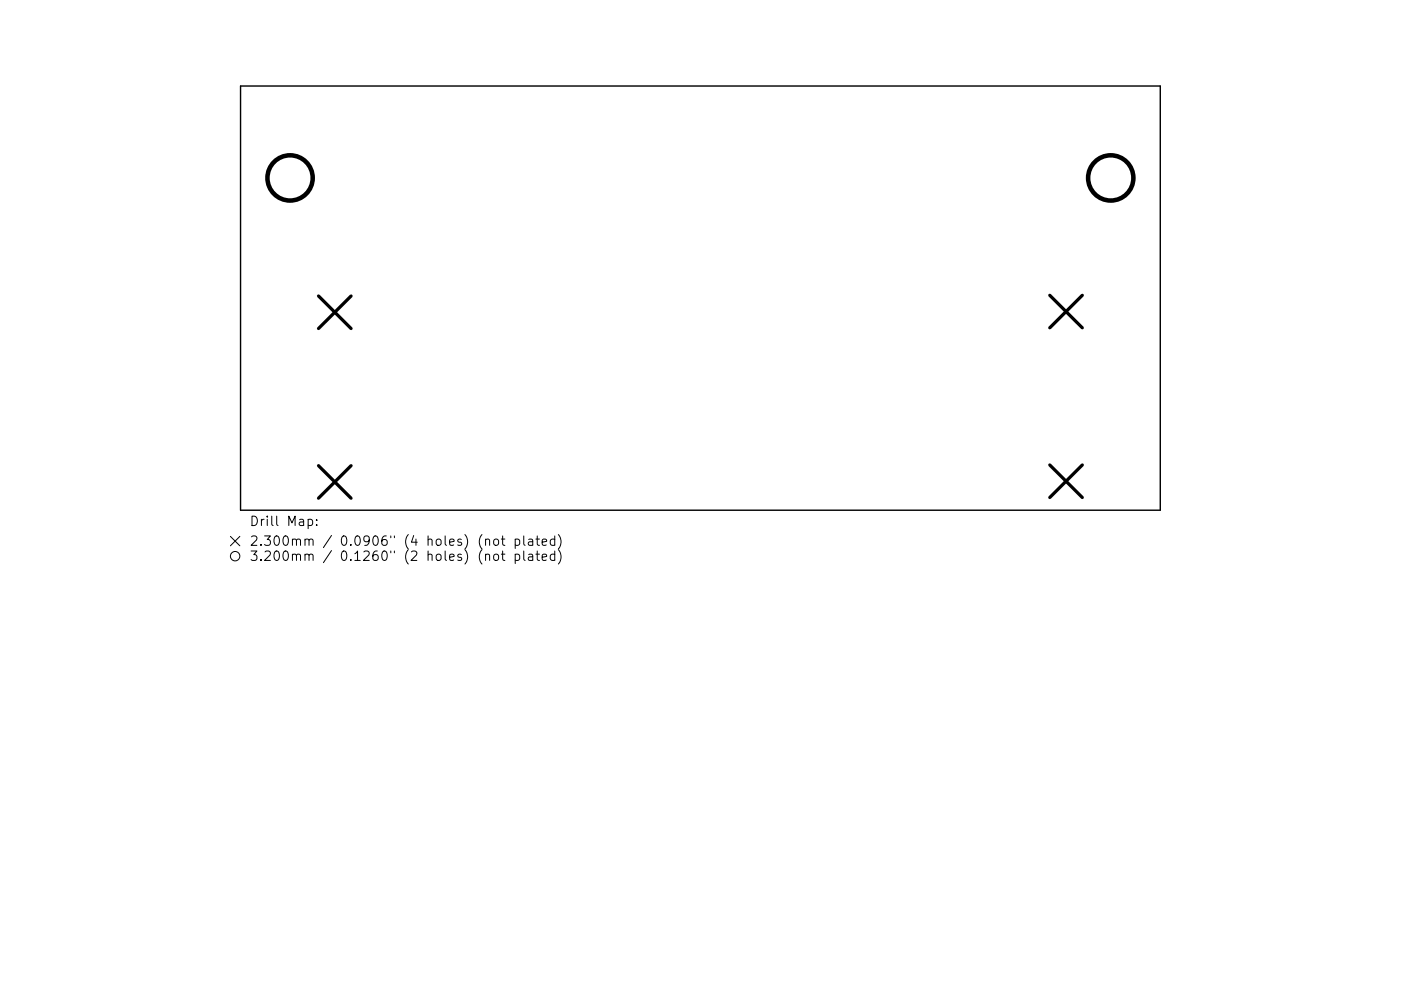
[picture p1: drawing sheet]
<svg xmlns="http://www.w3.org/2000/svg" width="297mm" height="210mm" viewBox="0 0 297 210" stroke-linecap="round" stroke-linejoin="round" font-family="sans-serif">
<defs><g id="words">
<g font-size="2.8">
<text x="52.9" y="111.6">Drill Map:</text>
<text x="52.9" y="115.8">2.300mm / 0.0906&quot; (4 holes) (not plated)</text>
<text x="52.9" y="119">3.200mm / 0.1260&quot; (2 holes) (not plated)</text>
</g>
</g></defs>
<path d="M51 18.3h195v90h-195z" fill="none" stroke="#000" stroke-width=".3"/>
<path d="M67.5 62.8l6.9 6.9M74.4 62.8l-6.9 6.9M222.6 62.7l6.9 6.9M229.5 62.7l-6.9 6.9M67.5 98.8l6.9 6.9M74.4 98.8l-6.9 6.9M222.6 98.7l6.9 6.9M229.5 98.7l-6.9 6.9" fill="none" stroke="#000" stroke-width=".69"/>
<g fill="none" stroke="#000" stroke-width=".96">
<circle cx="61.5" cy="37.8" r="4.8"/>
<circle cx="235.5" cy="37.8" r="4.8"/>
</g>
<g fill="none" stroke="#000" stroke-width=".21">
<path d="M48.9 113.8l2 2M50.9 113.8l-2 2M65.3 110.3l.6-.1 .4 .4v.5l-.2 .3h-.8M67.1 111.3v.2M67.1 110.3v.2M103 114.6a.5 .5 0 0 1 .8 .1v1M103 117.8a.5 .5 0 0 1 .8 .1v1M104.9 114.5a.54 .54 0 0 1 .8 .3v.5a.54 .54 0 0 1-.5 .4 .54 .54 0 0 1-.5-.4v-.5zM104.9 117.7a.54 .54 0 0 1 .8 .3v.5a.54 .54 0 0 1-.5 .4 .54 .54 0 0 1-.5-.4v-.5zM106.3 114.4h.7M106.3 117.6h.7M106.6 113.7v1.7l.1 .2 .3 .1"/>
<path d="M106.6 116.9v1.7l.1 .2 .3 .1M109.2 114.5l.6-.1 .4 .4v.5l-.2 .3h-.8M109.2 117.7l.6-.1 .4 .4v.5l-.2 .3h-.8M109.2 114.4v2M109.2 117.6v2M111 113.7v1.7l.3 .3M111 116.9v1.7l.3 .3M112.1 114.5h.8l.1 1.2M112.1 117.7h.8l.1 1.2M113 114.8l-.7 .1a.39 .39 0 0 0-.3 .4 .39 .39 0 0 0 .3 .4l.7-.1M113 118l-.7 .1a.39 .39 0 0 0-.3 .4 .39 .39 0 0 0 .3 .4l.7-.1M113.6 114.4h.8"/>
<path d="M113.6 117.6h.8M113.9 113.7v1.7l.1 .2 .4 .1M113.9 116.9v1.7l.1 .2 .4 .1M115 115l.9-.2-.1-.3-.6-.1-.2 .3v.9h.8M115 118.2l.9-.2-.1-.3-.6-.1-.2 .3v.9h.8M117.6 114.5l-.6-.1-.3 .4v.5l.2 .3h.7M117.6 117.7l-.6-.1-.3 .4v.5l.2 .3h.7M117.6 113.7v2M117.6 116.9v2M118.4 113.4a2.29 2.29 0 0 1 0 3.1M118.4 116.6a2.29 2.29 0 0 1 0 3.1"/>
<circle cx="49.9" cy="118" r="1"/>
</g>
<use href="#words"/>
</svg>
